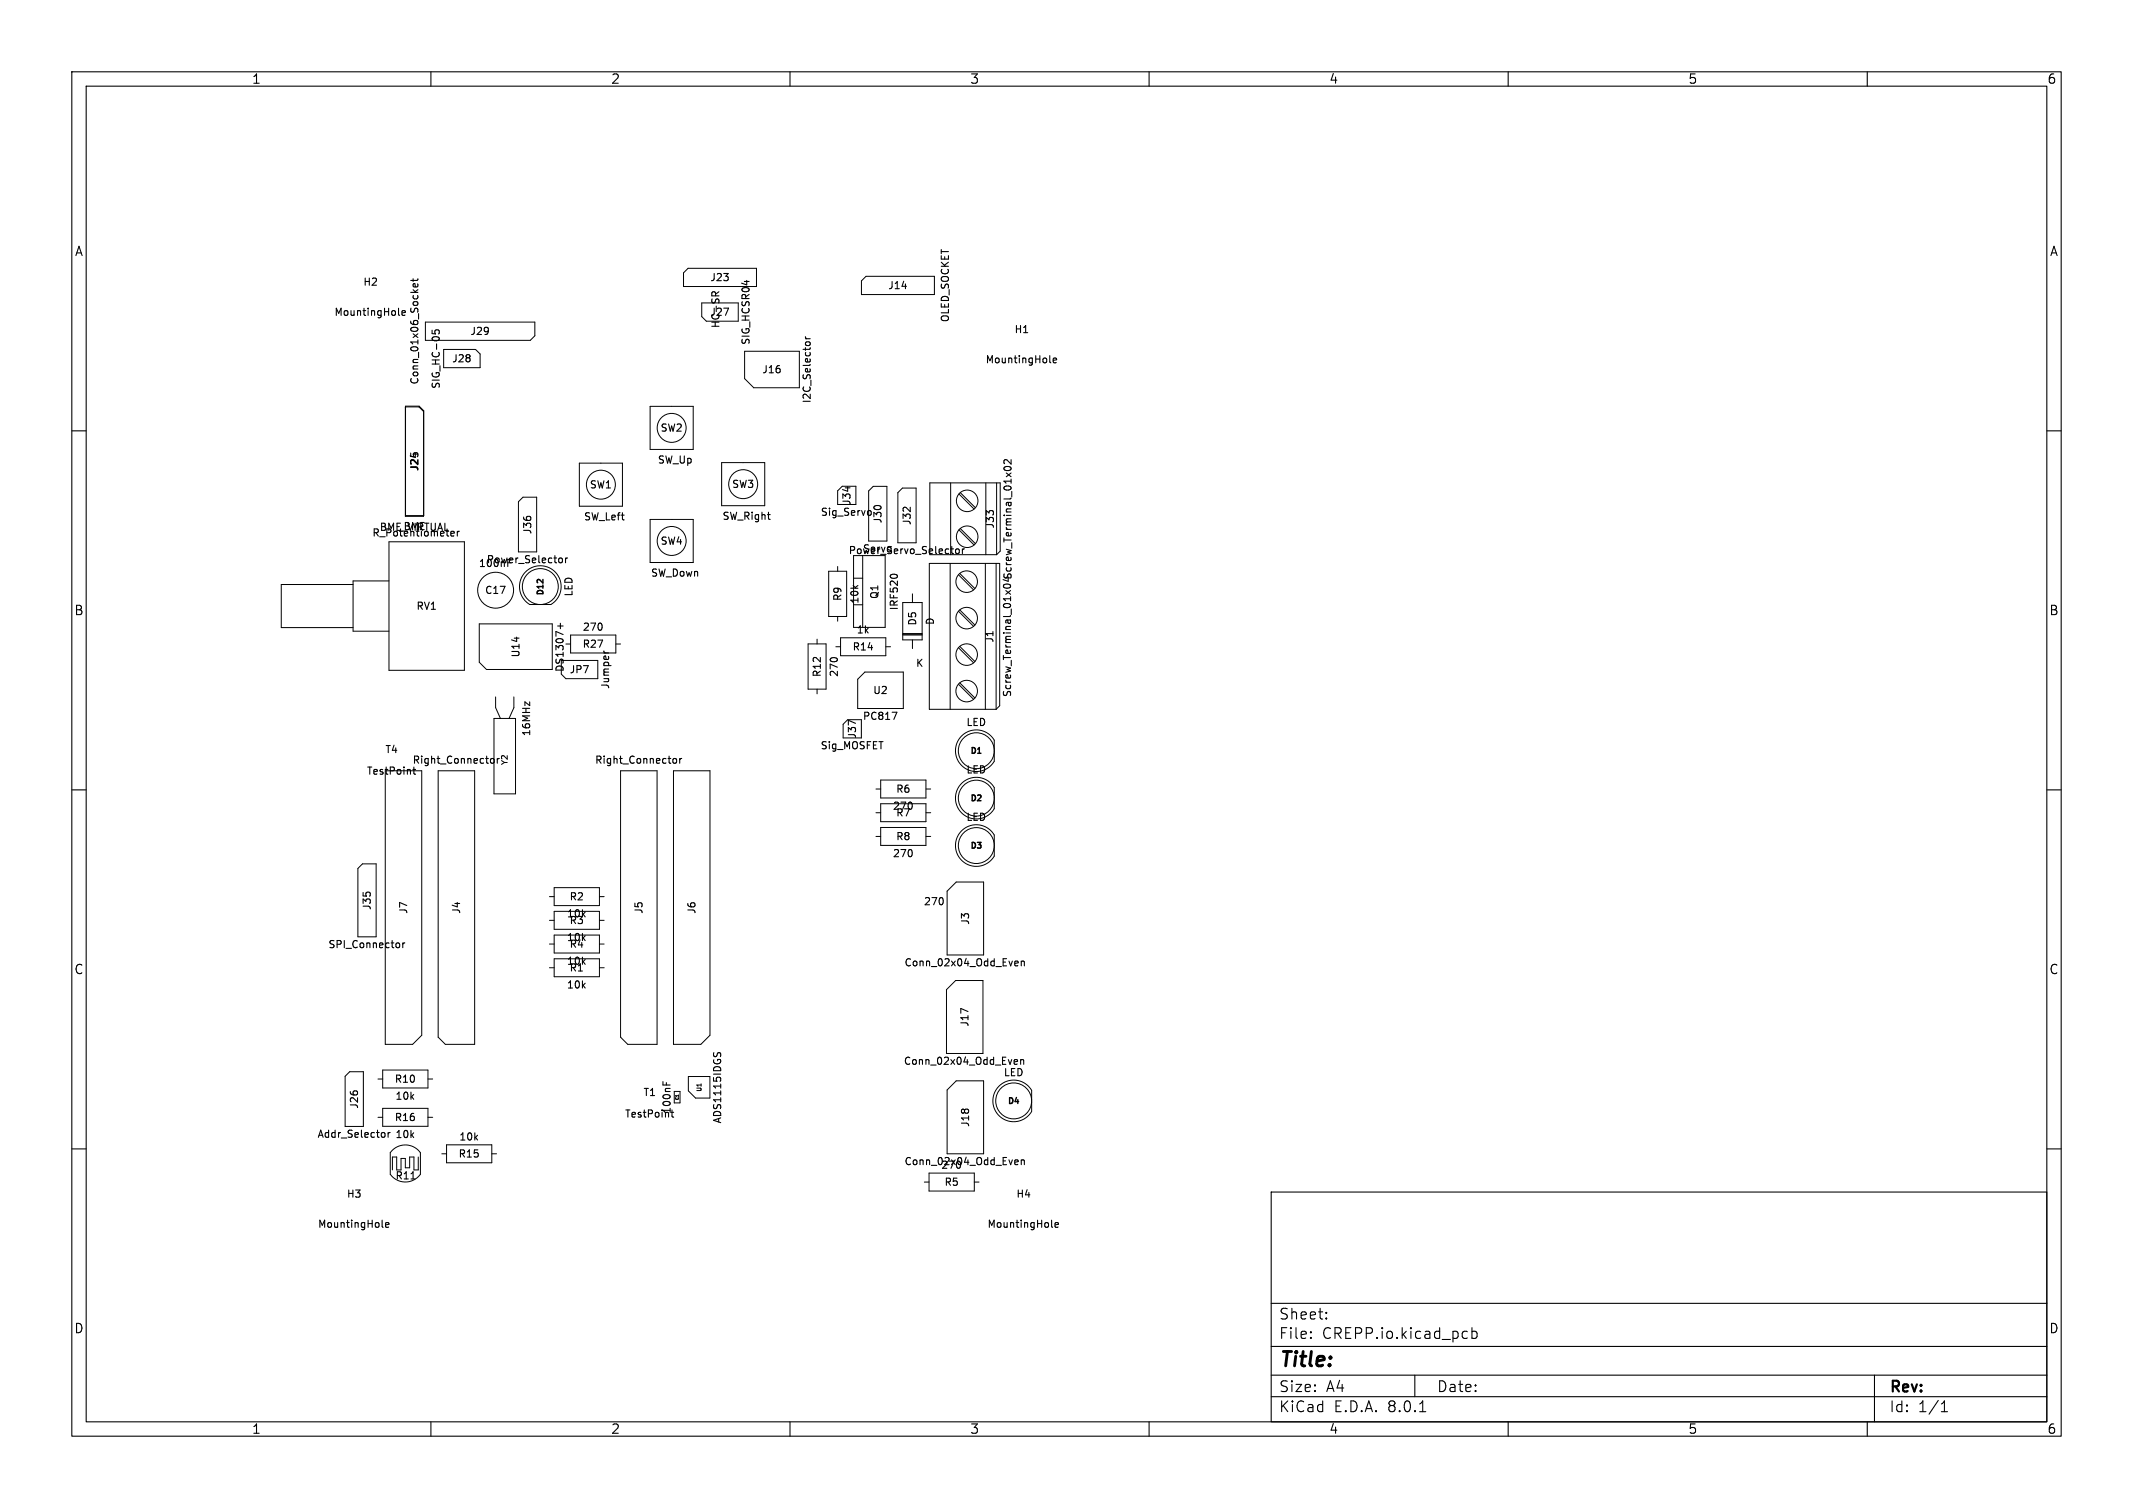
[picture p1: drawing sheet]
<svg xmlns="http://www.w3.org/2000/svg" width="297mm" height="210mm" viewBox="0 0 297 210" stroke-linecap="round" stroke-linejoin="round" font-family="sans-serif">
<defs><g id="words">
<text font-size="2.8" x="178" y="190.9">Title:</text>
<g font-size="2.1">
<text x="178" y="184">Sheet:</text>
<text x="178" y="186.7">File:</text>
<text x="184.1" y="186.7">CREPP.io.kicad_pcb</text>
<text x="178" y="196.9">KiCad</text>
<text x="178" y="194.1">Size:</text>
<text x="184.7" y="194.1">A4</text>
<text x="185.7" y="196.9">E.D.A.</text>
<text x="193.3" y="196.9">8.0.1</text>
<text x="200" y="194.1">Date:</text>
<text x="263" y="194.3">Rev:</text>
<text x="263" y="196.9">Id:</text>
<text x="267.1" y="196.9">1/1</text>
</g>
<g font-size="1.8">
<text x="35" y="11.9">1</text>
<text x="85" y="11.9">2</text>
<text x="135" y="11.9">3</text>
<text x="185" y="11.9">4</text>
<text x="235" y="11.9">5</text>
<text x="285" y="11.9">6</text>
<text x="10.3" y="35.9">A</text>
<text x="285.4" y="35.9">A</text>
<text x="10.3" y="85.9">B</text>
<text x="285.3" y="85.9">B</text>
<text x="10.3" y="135.9">C</text>
<text x="285.3" y="135.9">C</text>
<text x="10.3" y="185.9">D</text>
<text x="285.3" y="185.9">D</text>
<text x="35" y="199.9">1</text>
<text x="85" y="199.9">2</text>
<text x="135" y="199.9">3</text>
<text x="185" y="199.9">4</text>
<text x="235" y="199.9">5</text>
<text x="285" y="199.9">6</text>
</g>
<g font-size="1.4">
<text x="50.5" y="40">H2</text>
<text x="98.8" y="39.4">J23</text>
<text x="123.6" y="40.5">J14</text>
<text x="46.5" y="44.2">MountingHole</text>
<text x="65.4" y="46.9">J29</text>
<text x="98.8" y="44.2">J27</text>
<text x="100.4" y="45.8" transform="rotate(-90 100.4 45.8)">HC-SR</text>
<text x="132.3" y="45" transform="rotate(-90 132.3 45)">OLED_SOCKET</text>
<text x="141.2" y="46.6">H1</text>
<text x="58.5" y="53.7" transform="rotate(-90 58.5 53.7)">Conn_01x06_Socket</text>
<text x="62.9" y="50.7">J28</text>
<text x="104.6" y="48.1" transform="rotate(-90 104.6 48.1)">SIG_HCSR04</text>
<text x="106" y="52.2">J16</text>
<text x="137.1" y="50.8">MountingHole</text>
<text x="61.4" y="54.3" transform="rotate(-90 61.4 54.3)">SIG_HC-05</text>
<text x="113.1" y="56.3" transform="rotate(-90 113.1 56.3)">I2C_Selector</text>
<text x="58.5" y="65.6" transform="rotate(-90 58.5 65.6)">J25</text>
<text x="91.5" y="64.8">SW_Up</text>
<text x="91.9" y="60.3">SW2</text>
<text x="82" y="68.2">SW1</text>
<text x="101.8" y="68.2">SW3</text>
<text x="118.6" y="70.4" transform="rotate(-90 118.6 70.4)">J34</text>
<text x="52.8" y="74.1">BME_VIRTUAL</text>
<text x="56.1" y="74">BME</text>
<text x="74.2" y="74.5" transform="rotate(-90 74.2 74.5)">J36</text>
<text x="81.2" y="72.7">SW_Left</text>
<text x="91.9" y="76.1">SW4</text>
<text x="100.5" y="72.6">SW_Right</text>
<text x="114.2" y="72">Sig_Servo</text>
<text x="118.1" y="77.4">Power_Servo_Selector</text>
<text x="120.1" y="77.1">Servo</text>
<text x="122.9" y="73" transform="rotate(-90 122.9 73)">J30</text>
<text x="127" y="73.2" transform="rotate(-90 127 73.2)">J32</text>
<text x="138.6" y="73.7" transform="rotate(-90 138.6 73.7)">J33</text>
<text x="66.6" y="79.2">100nF</text>
<text x="67.4" y="82.9">C17</text>
<text x="67.7" y="78.6">Power_Selector</text>
<text x="79.9" y="83.2" transform="rotate(-90 79.9 83.2)">LED</text>
<text x="90.5" y="80.5">SW_Down</text>
<text x="117.4" y="83.8" transform="rotate(-90 117.4 83.8)">R9</text>
<text x="122.5" y="83.5" transform="rotate(-90 122.5 83.5)">Q1</text>
<text x="141.1" y="80.8" transform="rotate(-90 141.1 80.8)">Screw_Terminal_01x02</text>
<text x="57.9" y="85.1">RV1</text>
<text x="81" y="88">270</text>
<text x="119.2" y="88.4">1k</text>
<text x="119.7" y="84.2" transform="rotate(-90 119.7 84.2)">10k</text>
<text x="125.2" y="85.1" transform="rotate(-90 125.2 85.1)">IRF520</text>
<text x="127.8" y="87.2" transform="rotate(-90 127.8 87.2)">D5</text>
<text x="130.2" y="87.1" transform="rotate(-90 130.2 87.1)">D</text>
<text x="138.5" y="89.6" transform="rotate(-90 138.5 89.6)">J1</text>
<text x="72.5" y="91.7" transform="rotate(-90 72.5 91.7)">U14</text>
<text x="78.7" y="93.7" transform="rotate(-90 78.7 93.7)">DS1307+</text>
<text x="79.2" y="94">JP7</text>
<text x="81" y="90.4">R27</text>
<text x="114.5" y="94.4" transform="rotate(-90 114.5 94.4)">R12</text>
<text x="116.9" y="94.4" transform="rotate(-90 116.9 94.4)">270</text>
<text x="118.6" y="90.8">R14</text>
<text x="127.4" y="93.1">K</text>
<text x="85" y="96.1" transform="rotate(-90 85 96.1)">Jumper</text>
<text x="120" y="100.5">PC817</text>
<text x="121.5" y="96.9">U2</text>
<text x="134.5" y="101.3">LED</text>
<text x="141" y="97.2" transform="rotate(-90 141 97.2)">Screw_Terminal_01x04</text>
<text x="53.6" y="105.1">T4</text>
<text x="57.4" y="106.6">Right_Connector</text>
<text x="74" y="102.6" transform="rotate(-90 74 102.6)">16MHz</text>
<text x="82.8" y="106.6">Right_Connector</text>
<text x="114.2" y="104.6">Sig_MOSFET</text>
<text x="119.4" y="103" transform="rotate(-90 119.4 103)">J37</text>
<text x="134.5" y="107.9">LED</text>
<text x="51" y="108.1">TestPoint</text>
<text x="124.2" y="113">270</text>
<text x="124.7" y="113.9">R7</text>
<text x="124.7" y="110.6">R6</text>
<text x="124.2" y="119.6">270</text>
<text x="124.7" y="117.2">R8</text>
<text x="134.5" y="114.5">LED</text>
<text x="79.2" y="125.6">R2</text>
<text x="51.8" y="126.8" transform="rotate(-90 51.8 126.8)">J35</text>
<text x="56.9" y="127.4" transform="rotate(-90 56.9 127.4)">J7</text>
<text x="64.3" y="127.4" transform="rotate(-90 64.3 127.4)">J4</text>
<text x="78.8" y="128">10k</text>
<text x="78.8" y="131.3">10k</text>
<text x="79.2" y="128.9">R3</text>
<text x="89.7" y="127.4" transform="rotate(-90 89.7 127.4)">J5</text>
<text x="97" y="127.4" transform="rotate(-90 97 127.4)">J6</text>
<text x="128.5" y="126.3">270</text>
<text x="135.1" y="128.9" transform="rotate(-90 135.1 128.9)">J3</text>
<text x="45.6" y="132.2">SPI_Connector</text>
<text x="78.8" y="137.9">10k</text>
<text x="78.8" y="134.6">10k</text>
<text x="79.2" y="135.5">R1</text>
<text x="79.2" y="132.2">R4</text>
<text x="125.8" y="134.8">Conn_02x04_Odd_Even</text>
<text x="135.1" y="143.1" transform="rotate(-90 135.1 143.1)">J17</text>
<text x="125.8" y="148.5">Conn_02x04_Odd_Even</text>
<text x="50.1" y="154.5" transform="rotate(-90 50.1 154.5)">J26</text>
<text x="54.9" y="151">R10</text>
<text x="55" y="153.4">10k</text>
<text x="86.9" y="155.8">TestPoint</text>
<text x="89.5" y="152.8">T1</text>
<text x="93.6" y="155.2" transform="rotate(-90 93.6 155.2)">100nF</text>
<text x="139.7" y="150.1">LED</text>
<text x="44.1" y="158.7">Addr_Selector</text>
<text x="54.9" y="156.3">R16</text>
<text x="55" y="158.7">10k</text>
<text x="63.8" y="161.4">R15</text>
<text x="63.8" y="159">10k</text>
<text x="100.6" y="156.6" transform="rotate(-90 100.6 156.6)">ADS1115IDGS</text>
<text x="135.1" y="157.1" transform="rotate(-90 135.1 157.1)">J18</text>
<text x="48.2" y="167">H3</text>
<text x="55" y="164.5">R11</text>
<text x="125.8" y="162.5">Conn_02x04_Odd_Even</text>
<text x="131" y="163">270</text>
<text x="131.4" y="165.3">R5</text>
<text x="141.4" y="167">H4</text>
<text x="44.2" y="171.2">MountingHole</text>
<text x="137.4" y="171.2">MountingHole</text>
</g>
<g font-size="1.1">
<text x="75.9" y="83.1" transform="rotate(-90 75.9 83.1)">D12</text>
<text x="70.8" y="106.6" transform="rotate(-90 70.8 106.6)">Y2</text>
<text x="135" y="105.2">D1</text>
<text x="135" y="111.9">D2</text>
<text x="135" y="118.5">D3</text>
<text x="140.2" y="154">D4</text>
</g>
<text font-size=".8" x="97.8" y="152.1" transform="rotate(-90 97.8 152.1)">U1</text>
<text font-size=".6" x="94.6" y="153.2" transform="rotate(-90 94.6 153.2)">C1</text>
</g></defs>
<g fill="none" stroke="#000" stroke-width=".15">
<path d="M10 10h277v190h-277zM12 12h273v186h-273zM60 10v2M110 10v2M160 10v2M210 10v2M260 10v2M57.5 38.8v.4M58.1 39.5l.1 .3-.2 .2-.4-.1v-.4h.2l.1 .5M58.2 38.8l-.2 .3h-.8M10 60h2M55.5 42.9v.9l.1 .1"/>
<path d="M56 43.6l.4-.1v-.2h-.3l-.1 .1v.5h.4M60.2 46v.5h.4l-.1-.1 .1-.4 .1-.1 .4 .1 .1 .1-.1 .4M99.1 41.2v-.4l.2-.2 .3 .1v.5M100.1 40.6l-.5 .4M112.2 47.8l.1-.2h.3l.2 .2M112.2 47.2h.6M112.2 46.9l.1 .3M146.2 49.5v.9l.1 .1M146.6 50.2l.5-.1v-.2h-.3l-.2 .1 .1 .5h.4M285 60h2M52.1 74.2h.4M52.3 74.2l.4 .5"/>
<path d="M52.5 73.7h-.4v1M62.8 74.6h.4M62.8 74h.3l.1 .2-.4 .1M63.7 74v.7M64 74l-.3 .2M78 77.7l.2 .1 .1 .1v.4l-.3 .1M78.7 77.7v.7M79 77.7l-.3 .2M106.9 71.7h.3M107.1 72.3h.1M121 71.1l.2 .1 .1 .1v.4l-.3 .1M133.1 76.5l.1-.1 .3 .1 .1 .4-.1 .2h-.3l-.1-.1z"/>
<path d="M134 76.4v.7M134.3 76.4l-.3 .2M139.9 65.1a.54 .54 0 0 1 .9 .2 .57 .57 0 0 1-1-.1zM140.8 64v.6l-.7-.6-.3 .2 .1 .4M73.8 97.7v.6l-.7-.6v.6M77.6 87.2h.8M78 86.8v.8M83.8 87v.6M84.1 90.6l.2 .3M115.8 91.6h.6M124 80.1l.3-.1 .6 .1M124.2 99.2h.7l-.4 1"/>
<path d="M139.8 81.4a.54 .54 0 0 1 .9 .3 .57 .57 0 0 1-1-.1zM10 110h2M57.6 106.8v.9l.3 .1M68.3 105.8l.2-.2 .2 .1 .1 .1-.1 .4-.2 .1-.2-.2M69.2 105.6v.7M69.5 105.6l-.3 .2M93.7 105.8l.2-.2 .2 .1 .1 .1-.1 .4-.2 .1-.2-.2M94.6 105.6v.7M94.9 105.6l-.3 .2M127 111.9v.6M127 118.5v.6M285 110h2"/>
<path d="M55.5 131.3l.2 .2v.3l-.2 .2M56.1 131.3v.7M56.4 131.3l-.3 .2M131.3 125.2v.6M141.4 133.8l.3 .1 .1 .2-.5 .1M141.7 134.5h-.3M142.2 133.9l.1-.1 .3 .1v.6M142.2 133.8v.7M10 160h2M53.3 157.7l.2 .1 .1 .1v.4l-.3 .1M54 157.7v.7M54.3 157.7l-.3 .2"/>
<path d="M92.3 150.6v.5M92.8 150.8v.3M99.4 146.6v.4M99.8 147l.1-.3 .3-.1 .2 .2v.2M141.4 147.6h.2l.1 .2-.5 .1M141.6 148.2h-.2M142.1 147.7l.2-.1h.2v.6M142.1 147.6v.6M285 160h2M53.2 169.9v.9l.2 .1M53.7 170.6l.5-.1-.1-.2h-.3l-.1 .1v.5h.4M57.2 164.2h.6"/>
<path d="M141.4 161.5l.3 .1 .1 .2-.5 .1M141.7 162.1l-.3 .1M142.2 161.5v.7M142.2 161.6l.1-.1 .3 .1v.6M146.4 169.9v.9l.2 .1M146.9 170.6l.5-.1-.1-.2h-.3l-.1 .1v.5h.4M177 166h108v32h-108zM60 198v2M110 198v2M160 198v2M177 194.5h108M177 191.5h108"/>
<path d="M177 187.5h108M177 181.5h108M182.5 186.3h.1l-.1 .1M182.5 186.3v.1M182.5 185.5v.1M182.5 185.5h.1l-.1 .1M184.7 183.6v.1M184.7 183.6h-.1l.1 .1M184.7 182.8v.1M184.7 182.8h-.1l.1 .1M197 191.5v3M197.7 196.6h.8"/>
<path d="M203.9 185.4l.4 .1M204.3 186.3l-.4 .1M205 185.5l.4-.1 .3 .3v.4l-.2 .2-.1 .1-.4-.1M205 184.9v1.5M210 198v2M260 198v2M261 191.5v6.5M270.3 196.6h.9M270.3 195.5l.4-.4v1.5"/>
</g>
<path d="M74.9 80.7h.2M75.6 80.7v.5M136.1 104.9h.5" fill="none" stroke="#000" stroke-width=".2"/>
<g fill="none" stroke="#000" stroke-width=".14">
<path d="M95.2 38l.6-.6h9.5v2.5h-10.1zM119.9 39.1l.7-.6h9.5v2.5h-10.2zM56.4 56.7h1.9l.7 .6v14.6h-2.6zM56.5 56.6h1.9l.6 .6v14.6h-2.5zM59.2 44.9h15.3v1.9l-.7 .6h-14.6zM61.8 48.7h4.4l.7 .6v1.9h-5.1zM90.5 56.6h6v6h-6zM97.7 42.2h5.1v2.5h-4.5l-.6-.6zM103.7 48.9h7.6v5.1h-6.3l-1.3-1.3zM54.2 75.5h10.5v17.9h-10.5zM72.8 69.2h1.9v7.7h-2.5v-7zM73.2 79.7a2.9 2.9 0 0 1 4.3 .2 2.9 2.9 0 0 1-.8 4.3h-2.9a2.9 2.9 0 0 1-.6-4.5z"/>
<path d="M80.7 64.5h6v6h-6zM90.5 72.3h6v6h-6zM100.5 64.4h6v6h-6zM115.4 79.6h2.5v6.3h-2.5zM116.6 68.4l.7-.7h1.9v2.6h-2.6zM116.6 78.9v.7M118.9 77.4h4.4v10h-4.4zM120.1 77.4v10M121 68.4l.6-.7h1.9v7.7h-2.5zM125 68.6l.7-.6h1.9v7.6h-2.6zM129.4 78.5h9.8v19.8l-.5 .5h-9.3zM129.5 67.2h9.8v9.5l-.5 .5h-9.3z"/>
<path d="M132.3 78.5v20.3M132.4 67.2v10M133.5 68.8l2.1 2.1M133.5 73.8l2.1 2.1M133.6 79.9l2.1 2.1M133.7 68.6l2.1 2.1M133.7 73.6l2.1 2.1M137.2 78.5v20.3M137.3 67.2v10M138.7 78.5v20.3M138.8 67.2v10M49.2 81.4h-10v6h10"/>
<path d="M54.2 80.9h-5v7h5M66.7 86.9h10.2v6.3h-9.2l-1-1zM69 97.1v1.5l.7 1.5M71.6 97.1v1.5l-.7 1.5M78.2 92h5v2.5h-4.4l-.6-.6M78.8 89.7h.7M79.5 88.4h6.3v2.5h-6.3zM85.8 89.7h.6M112.5 89.7h2.5v6.3h-2.5zM113.8 89v.7M113.8 96v.6M116.4 90.1h.6"/>
<path d="M116.6 85.9v.6M117 88.8h6.3v2.5h-6.3zM118.9 80.5h1.2M120.4 93.6h5.4v5.1h-6.4v-4.1zM123.3 90.1h.7M125.7 83.9h2.7v5.2h-2.7zM125.7 88.2h2.7M125.7 88.3h2.7M125.7 88.4h2.7M127.1 82.7v1.2M127.1 89.1v1.2M133.5 80l2.1 2.1"/>
<path d="M133.5 85.1l2.1 2.1M133.5 90.2l2.1 2.1M133.5 95.3l2.1 2.1M133.6 84.9l2.1 2.1M133.6 90l2.1 2.1M133.6 95.1l2.1 2.1M53.6 107.3h5.1v36.9l-1.2 1.2h-3.9zM61 107.3h5.1v38.1h-4.1l-1-1zM68.8 100.1h3v10.5h-3zM86.4 107.3h5.1v38.1h-4.1l-1-1zM93.8 107.3h5.1v36.9l-1.3 1.2h-3.8zM117.4 100.9l.6-.7h1.9v2.6h-2.5z"/>
<path d="M122 113.2h.6M122 109.9h.6M122 116.5h.6M122.6 108.6h6.3v2.5h-6.3zM122.6 111.9h6.3v2.5h-6.3zM122.6 115.2h6.3v2.5h-6.3zM128.9 113.2h.7M128.9 109.9h.7M128.9 116.5h.7M133.9 115.7a2.9 2.9 0 0 1 4.5 .6v2.9a2.9 2.9 0 0 1-4.2 .9 2.9 2.9 0 0 1-.3-4.4zM133.9 102.5a2.9 2.9 0 0 1 4.5 .6v2.9a2.9 2.9 0 0 1-4.2 .8 2.9 2.9 0 0 1-.3-4.3zM133.9 109.1a2.9 2.9 0 0 1 4.5 .6v2.9a2.9 2.9 0 0 1-4.2 .9 2.9 2.9 0 0 1-.3-4.4z"/>
<path d="M49.8 120.9l.7-.6h1.9v10.2h-2.6zM76.5 134.8h.7M76.5 124.9h.7M76.5 128.2h.7M76.5 131.5h.7M77.2 123.6h6.3v2.5h-6.3zM77.2 126.9h6.3v2.5h-6.3zM77.2 130.2h6.3v2.5h-6.3zM77.2 133.5h6.3v2.5h-6.3zM83.5 134.8h.6M83.5 124.9h.6M83.5 128.2h.6"/>
<path d="M83.5 131.5h.6M131.8 137.8l1.3-1.2h3.8v10.1h-5.1zM131.9 124.1l1.2-1.3h3.9v10.2h-5.1zM48.1 149.9l.6-.6h1.9v7.6h-2.5zM52.6 155.6h.7M52.6 150.3h.7M53.3 154.4h6.3v2.5h-6.3zM53.3 149h6.3v2.5h-6.3zM59.6 155.6h.6M59.6 150.3h.6M62.2 159.4h6.3v2.5h-6.3zM93.9 152h.8v1.6h-.8"/>
<path d="M95.8 149.9h3v3h-2l-1-1zM133.1 150.5h3.9v10.2h-5.1v-8.9zM139.1 151.3a2.9 2.9 0 0 1 4.5 .5v3a2.9 2.9 0 0 1-4.2 .8 2.9 2.9 0 0 1-.3-4.3zM54.6 160.2a2.58 2.58 0 0 1 3.9 .3v3a2.58 2.58 0 0 1-4.2 0v-3zM58.2 161.1v1.8h-.6v-1.8h-.6v1.5h-.6v-1.3h-.6v1.6h-.6v-1.8h-.6v1.8M61.5 160.7h.7M68.5 160.7h.6M128.7 164.6h.7M129.4 163.4h6.3v2.5h-6.3zM135.7 164.6h.6"/>
<circle cx="93.5" cy="59.6" r="2.02"/>
<circle cx="83.7" cy="67.5" r="2.02"/>
<circle cx="93.5" cy="75.3" r="2.02"/>
<circle cx="103.5" cy="67.4" r="2.02"/>
<circle cx="134.7" cy="74.7" r="1.5"/>
<circle cx="134.7" cy="69.7" r="1.5"/>
<circle cx="69" cy="82.2" r="2.5"/>
<circle cx="75.2" cy="81.7" r="2.5"/>
<circle cx="134.6" cy="96.2" r="1.5"/>
<circle cx="134.6" cy="86.1" r="1.5"/>
<circle cx="134.6" cy="91.2" r="1.5"/>
<circle cx="134.6" cy="81" r="1.5"/>
<circle cx="135.9" cy="111.2" r="2.5"/>
<circle cx="135.9" cy="117.8" r="2.5"/>
<circle cx="135.9" cy="104.5" r="2.5"/>
<circle cx="141.1" cy="153.3" r="2.5"/>
</g>
<use href="#words"/>
</svg>
